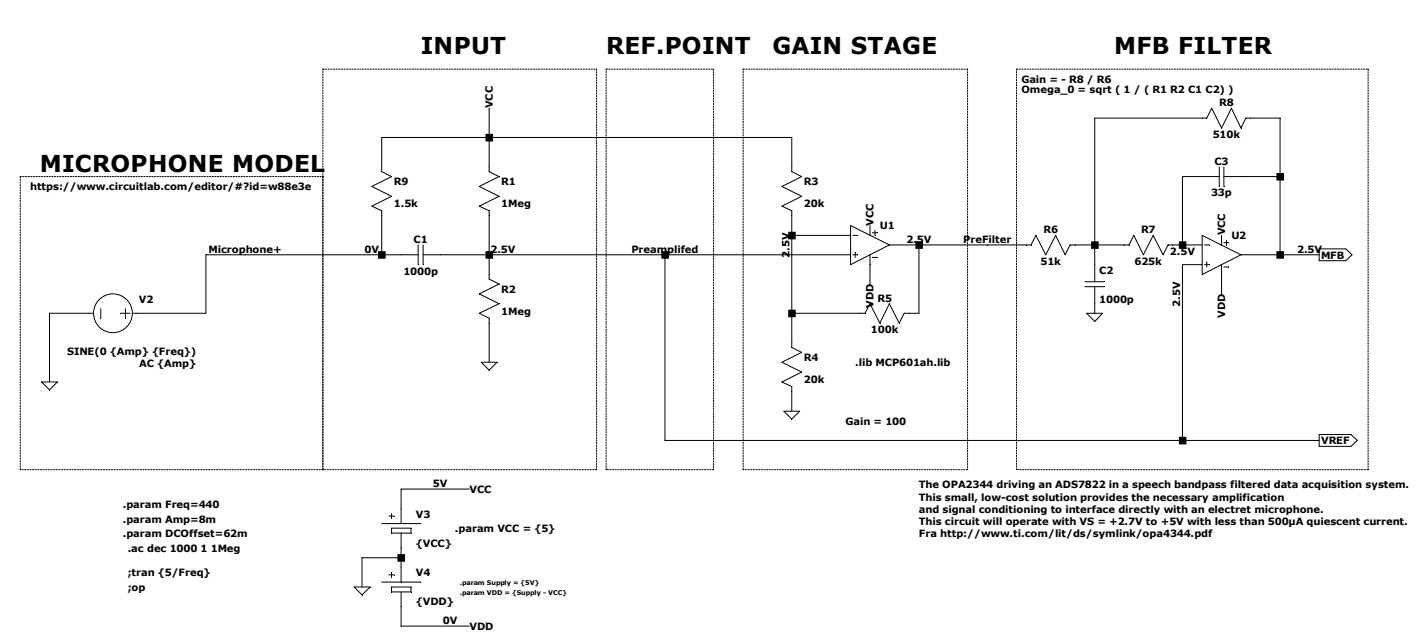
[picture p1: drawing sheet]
<svg xmlns="http://www.w3.org/2000/svg" width="183mm" height="83mm" viewBox="0 0 183 83" stroke-linecap="round" stroke-linejoin="round" font-family="sans-serif">
<defs><g id="words">
<g font-size="3">
<text x="54.2" y="7">INPUT</text>
<text x="78.1" y="7">REF.POINT</text>
<text x="99.5" y="7">GAIN STAGE</text>
<text x="143.5" y="7">MFB FILTER</text>
<text x="5.2" y="22.1">MICROPHONE MODEL</text>
</g>
<g font-size="1.3">
<text x="131.6" y="10.7">Gain = - R8 / R6</text>
<text x="131.6" y="12">Omega_0 = sqrt ( 1 / ( R1 R2 C1 C2) )</text>
<text x="63.5" y="13.9" transform="rotate(-90 63.5 13.9)">VCC</text>
<text x="156.2" y="17.8">510k</text>
<text x="157.1" y="13.7">R8</text>
<text x="50.7" y="23.9">R9</text>
<text x="64.6" y="23.9">R1</text>
<text x="103.6" y="23.9">R3</text>
<text x="156.4" y="21.3">C3</text>
<text x="3.9" y="24.5">https://www.circuitlab.com/editor/#?id=w88e3e</text>
<text x="50.7" y="26.7">1.5k</text>
<text x="64.6" y="26.7">1Meg</text>
<text x="103.6" y="26.7">20k</text>
<text x="112.5" y="29.1" transform="rotate(-90 112.5 29.1)">VCC</text>
<text x="113.4" y="29.6">U1</text>
<text x="156" y="25.3">33p</text>
<text x="26.9" y="32.6">Microphone+</text>
<text x="47" y="32.6">0V</text>
<text x="52" y="35.4">1000p</text>
<text x="53.3" y="31.3">C1</text>
<text x="63.2" y="32.6">2.5V</text>
<text x="81.4" y="32.6">Preamplifed</text>
<text x="101.7" y="33.2" transform="rotate(-90 101.7 33.2)">2.5V</text>
<text x="116.8" y="31.3">2.5V</text>
<text x="124.1" y="31.3">PreFilter</text>
<text x="134.1" y="34.1">51k</text>
<text x="134.4" y="30.1">R6</text>
<text x="141.6" y="35.2">C2</text>
<text x="146.2" y="34.1">625k</text>
<text x="147" y="30.1">R7</text>
<text x="150.7" y="32.8">2.5V</text>
<text x="157.8" y="30.3" transform="rotate(-90 157.8 30.3)">VCC</text>
<text x="158.7" y="30.8">U2</text>
<text x="167.1" y="32.6">2.5V</text>
<text x="170.2" y="33.3">MFB</text>
<text x="17.9" y="39.1">V2</text>
<text x="64.6" y="37.7">R2</text>
<text x="64.6" y="40.6">1Meg</text>
<text x="112.5" y="39.7" transform="rotate(-90 112.5 39.7)">VDD</text>
<text x="113.1" y="38.9">R5</text>
<text x="141.6" y="39">1000p</text>
<text x="152" y="39.5" transform="rotate(-90 152 39.5)">2.5V</text>
<text x="157.8" y="41" transform="rotate(-90 157.8 41)">VDD</text>
<text x="8.7" y="45.7">SINE(0 {Amp} {Freq})</text>
<text x="17.9" y="47.3">AC {Amp}</text>
<text x="103.6" y="46.5">R4</text>
<text x="110.2" y="47.2">.lib MCP601ah.lib</text>
<text x="112.2" y="42.9">100k</text>
<text x="103.6" y="49.4">20k</text>
<text x="109" y="54.7">Gain = 100</text>
<text x="170.2" y="57.3">VREF</text>
<text x="15.8" y="65.4">.param Freq=440</text>
<text x="55.8" y="62.8">5V</text>
<text x="60.5" y="63.5">VCC</text>
<text x="118.4" y="62.9">The OPA2344 driving an ADS7822 in a speech bandpass filtered data acquisition system.</text>
<text x="118.4" y="64.5">This small, low-cost solution provides the necessary amplification</text>
<text x="15.8" y="67.3">.param Amp=8m</text>
<text x="15.8" y="69.2">.param DCOffset=62m</text>
<text x="16.5" y="71.1">.ac dec 1000 1 1Meg</text>
<text x="53.6" y="66.7">V3</text>
<text x="53.6" y="70.5">{VCC}</text>
<text x="58.6" y="68.6">.param VCC = {5}</text>
<text x="118.4" y="66.1">and signal conditioning to interface directly with an electret microphone.</text>
<text x="118.4" y="67.6">This circuit will operate with VS = +2.7V to +5V with less than 500µA quiescent current.</text>
<text x="118.4" y="69.2">Fra http://www.ti.com/lit/ds/symlink/opa4344.pdf</text>
<text x="16.5" y="74.2">;tran {5/Freq}</text>
<text x="16.5" y="76.1">;op</text>
<text x="53.6" y="74.2">V4</text>
<text x="53.6" y="78">{VDD}</text>
<text x="57.1" y="80.4">0V</text>
<text x="60.5" y="81.2">VDD</text>
</g>
<g font-size=".8">
<text x="59.3" y="75.3">.param Supply = {5V}</text>
<text x="59.3" y="76.6">.param VDD = {Supply - VCC}</text>
</g>
</g></defs>
<g fill="none" stroke="#000" stroke-width=".13">
<path d="M63 13.9v8.2l1.3 .7-2.5 1.2 2.5 1.3-2.5 1.3 1.2 .6v8.8l1.3 .6-2.5 1.3 2.5 1.2-2.5 1.3 1.2 .6v5.7M78.1 8.9h13.8v51.6h-13.8zM95.7 8.9h29v51.6h-29zM131 8.9h45.3v51.6h-45.3zM13 39.8v1.2M16.2 39.8v1.2M41.6 22.8h-39v37.7h74.3v-51.6h-35.3v51.6M49.2 32.8v-5.6l-1.3-.6 2.5-1.3-2.5-1.3 2.5-1.2-1.2-.7v-4.4h52.8v4.4l1.3 .7-2.6 1.2 2.6 1.3-2.6 1.3 1.3 .6v17.6l1.3 .6-2.6 1.3 2.6 1.2-2.6 1.3 1.3 .6v3.2M53.9 32.8h-27.4v7.6h-9.4M53.9 31.6v2.5M54.5 32.8h55.1M54.5 31.6v2.5"/>
<path d="M85.7 32.8v23.9h84.3M102 30.3h7.6M109.6 29.1l5 2.5-5 2.5zM109.9 32.8h.6M109.9 30.3h.6M110.2 32.5v.7M112.1 29.1v1.2M112.1 32.8v3.8M112.4 30h.6M112.4 33.2h.6M112.7 29.7v.6M114.6 31.6h18.2l.7-1.3 1.2 2.5 1.3-2.5 1.2 2.5 .7-1.2h7.5l.7-1.3 1.2 2.5 1.3-2.5 1.2 2.5 .7-1.2h4.4"/>
<path d="M118.4 31.6v8.8h-1.9l-.6 1.2-1.3-2.5-1.2 2.5-1.3-2.5-.7 1.3h-9.4M139.8 36.3h2.5M139.8 36.9h2.5M141 36.9v3.5M154.9 30.3l5 2.5-5 2.6zM154.9 34.1h-2.6v22.6M155.2 31.6h.6M155.2 34.1h.6M155.5 33.8v.6M157.1 22.8h-4.8v8.8M157.1 21.5v2.5M157.4 30.3v1.3"/>
<path d="M157.4 34.1v3.8M157.7 22.8h7.2M157.7 21.5v2.5M157.7 31.3h.6M157.7 34.4h.6M158 31v.6M159.9 32.8h10.1M164.9 32.8v-17.6h-4.4l-.6 1.3-1.2-2.6-1.3 2.6-1.3-2.6-.6 1.3h-14.5v21.1M170 32.1h3.4l.8 .7-.8 .8h-3.4zM5.4 49.2h2l-1 1zM12.1 40.4h-5.7v8.8M15.5 40.4h1.2"/>
<path d="M62 46.7h2l-1 1zM101 53h2l-1 1zM140 40.4h2.1l-1.1 1zM170 56h4.1l.8 .7-.8 .8h-4.1zM45.6 75.6h2.1l-1.1 1zM49.2 67.5h5M49.2 75h5M50.1 66.5h.6M50.1 74.1h.6M50.4 68h2.5v.7h-2.5zM50.4 75.6h2.5v.7h-2.5zM50.4 66.2v.6"/>
<path d="M50.4 73.7v.7M51.7 68.7v6.3M51.7 76.3v4.4h8.8M51.7 71.9h-5.1v3.7M60.5 63h-8.8v4.5"/>
<circle cx="14.5" cy="40.4" r="2.5"/>
</g>
<path d="M48.7 32.4h1v.9h-1zM51.2 71.4h1v1h-1zM62.6 17.2h.9v1h-.9zM62.6 32.4h.9v.9h-.9zM85.2 32.4h1v.9h-1zM101.5 29.9h1v.9h-1zM101.5 39.9h1v1h-1zM117.9 31.1h1v1h-1zM140.6 31.1h.9v1h-.9zM151.9 31.1h1v1h-1zM151.9 56.3h1v1h-1zM164.5 22.3h.9v1h-.9zM164.5 32.4h.9v.9h-.9z" fill-rule="evenodd" fill="#000"/>
<use href="#words"/>
</svg>
